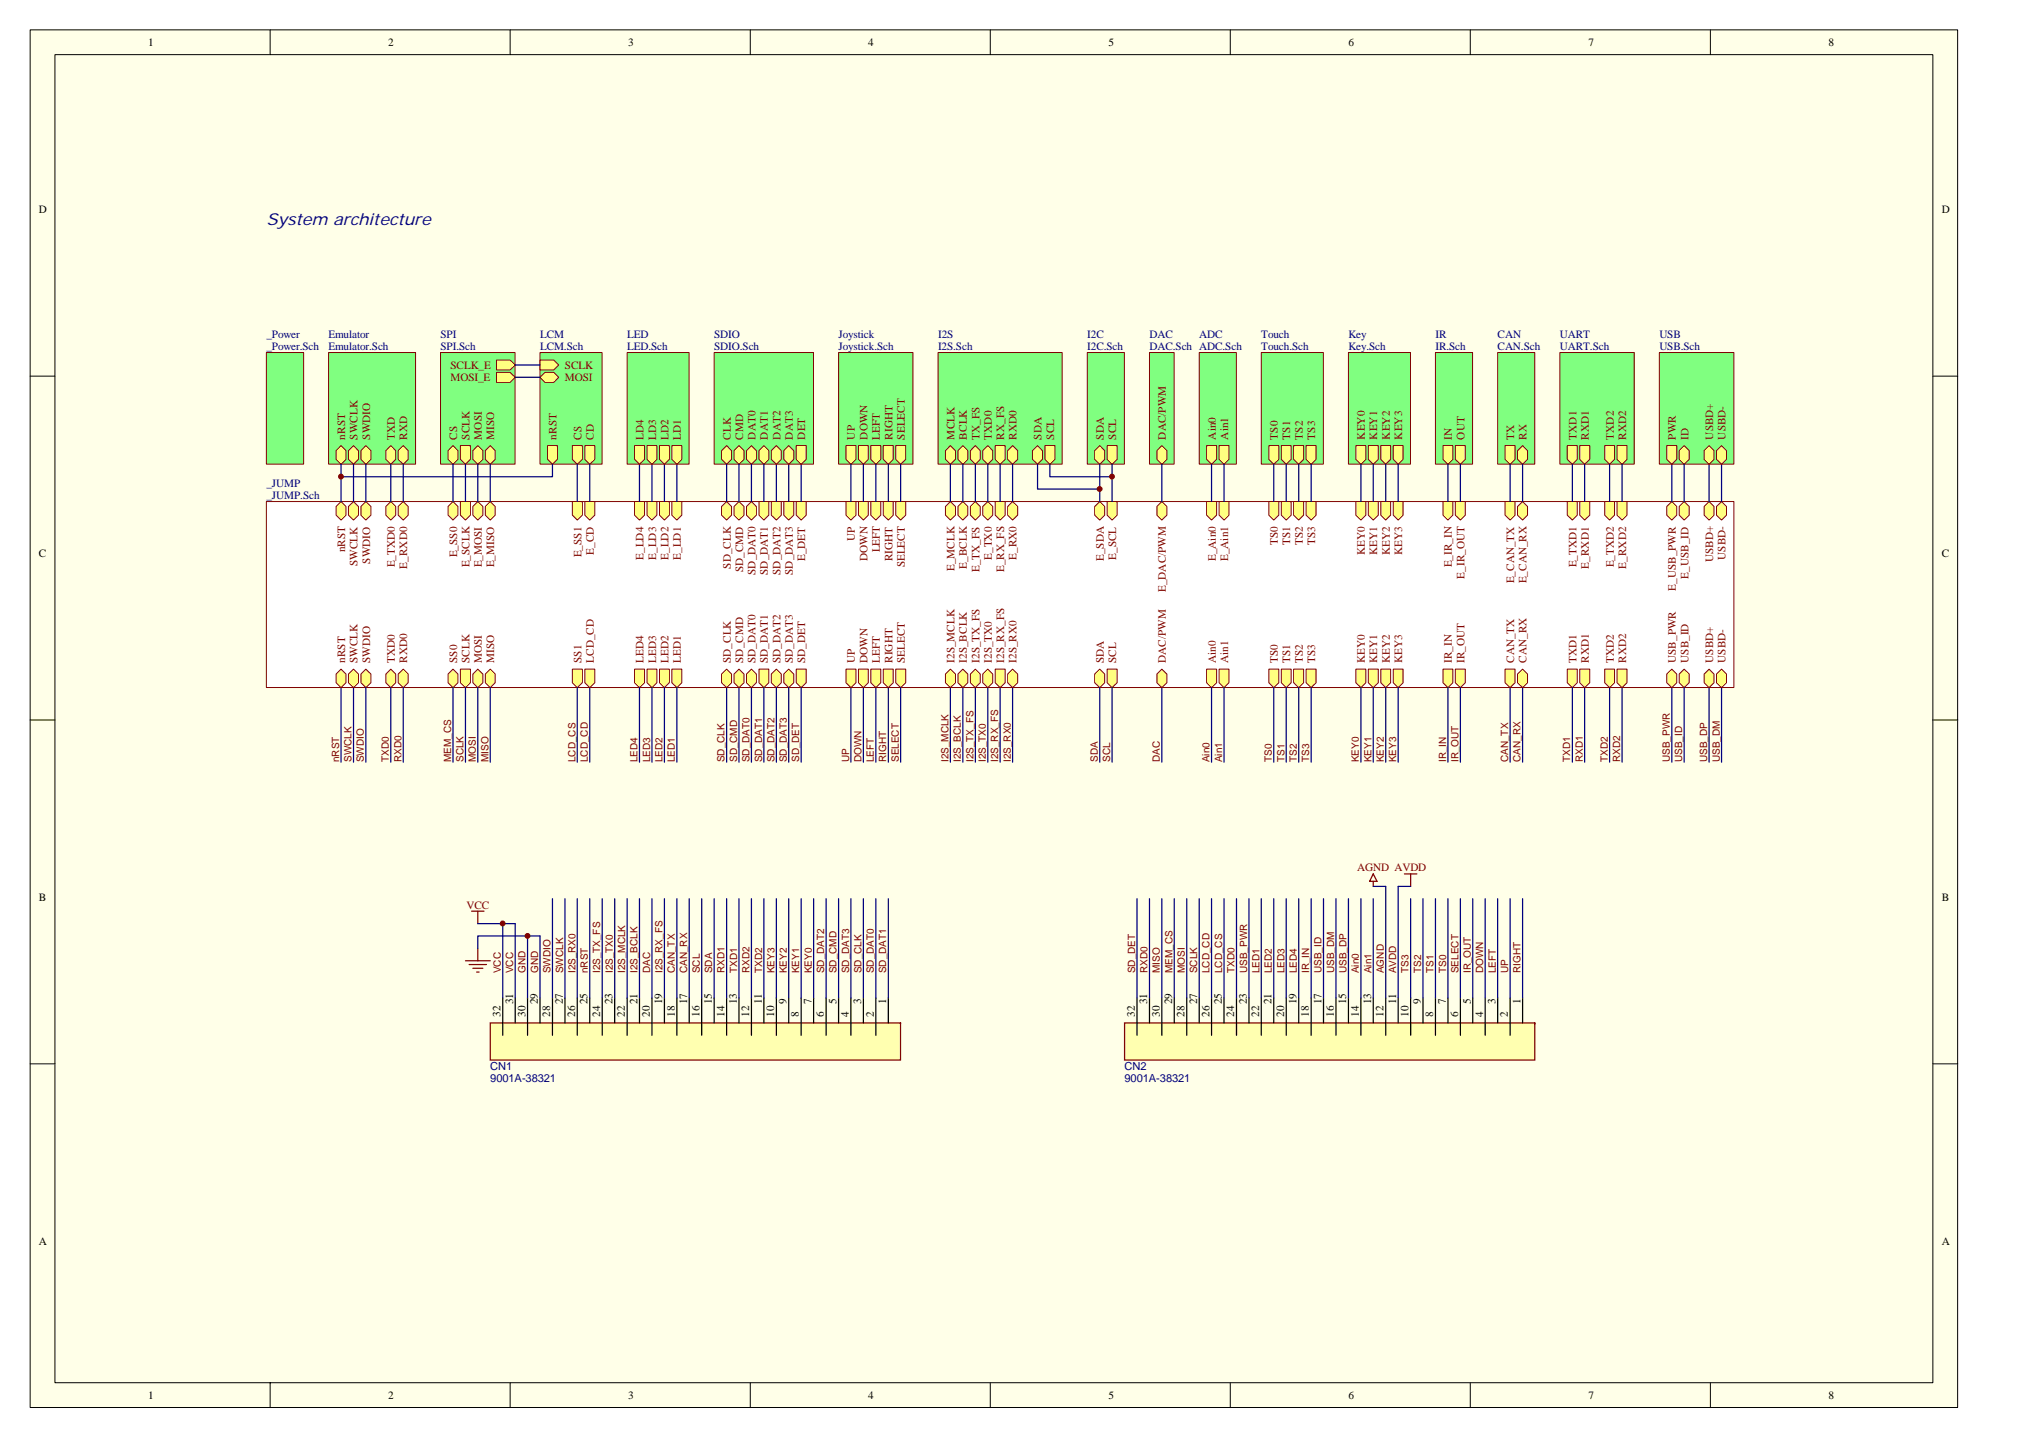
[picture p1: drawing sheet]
<svg xmlns="http://www.w3.org/2000/svg" width="297mm" height="210mm" viewBox="0 0 297 210" stroke-linecap="round" stroke-linejoin="round" font-family="sans-serif">
<defs><g id="words">
<text font-size="2.4" fill="#000080" x="38.9" y="32.8">System architecture</text>
<g font-size="1.6">
<text x="21.7" y="6.7">1</text>
<text x="56.7" y="6.7">2</text>
<text x="91.7" y="6.7">3</text>
<text x="126.7" y="6.7">4</text>
<text x="161.8" y="6.7">5</text>
<text x="196.8" y="6.7">6</text>
<text x="231.9" y="6.7">7</text>
<text x="266.9" y="6.7">8</text>
<text x="5.7" y="31.2">D</text>
<text x="283.4" y="31.2">D</text>
<text x="5.7" y="81.4">C</text>
<text x="283.4" y="81.4">C</text>
<text x="5.7" y="131.6">B</text>
<text x="283.4" y="131.6">B</text>
<text x="73.1" y="148.5" transform="rotate(-90 73.1 148.5)">32</text>
<text x="74.9" y="146.6" transform="rotate(-90 74.9 146.6)">31</text>
<text x="76.7" y="148.5" transform="rotate(-90 76.7 148.5)">30</text>
<text x="78.5" y="146.6" transform="rotate(-90 78.5 146.6)">29</text>
<text x="80.3" y="148.5" transform="rotate(-90 80.3 148.5)">28</text>
<text x="82.1" y="146.6" transform="rotate(-90 82.1 146.6)">27</text>
<text x="84" y="148.5" transform="rotate(-90 84 148.5)">26</text>
<text x="85.8" y="146.6" transform="rotate(-90 85.8 146.6)">25</text>
<text x="87.6" y="148.5" transform="rotate(-90 87.6 148.5)">24</text>
<text x="89.4" y="146.6" transform="rotate(-90 89.4 146.6)">23</text>
<text x="91.2" y="148.5" transform="rotate(-90 91.2 148.5)">22</text>
<text x="93" y="146.6" transform="rotate(-90 93 146.6)">21</text>
<text x="94.8" y="148.5" transform="rotate(-90 94.8 148.5)">20</text>
<text x="96.7" y="146.6" transform="rotate(-90 96.7 146.6)">19</text>
<text x="98.5" y="148.5" transform="rotate(-90 98.5 148.5)">18</text>
<text x="100.3" y="146.6" transform="rotate(-90 100.3 146.6)">17</text>
<text x="102.1" y="148.5" transform="rotate(-90 102.1 148.5)">16</text>
<text x="103.9" y="146.6" transform="rotate(-90 103.9 146.6)">15</text>
<text x="105.7" y="148.5" transform="rotate(-90 105.7 148.5)">14</text>
<text x="107.6" y="146.6" transform="rotate(-90 107.6 146.6)">13</text>
<text x="109.4" y="148.5" transform="rotate(-90 109.4 148.5)">12</text>
<text x="111.2" y="146.6" transform="rotate(-90 111.2 146.6)">11</text>
<text x="113" y="148.5" transform="rotate(-90 113 148.5)">10</text>
<text x="114.8" y="146.6" transform="rotate(-90 114.8 146.6)">9</text>
<text x="116.6" y="148.5" transform="rotate(-90 116.6 148.5)">8</text>
<text x="118.4" y="146.6" transform="rotate(-90 118.4 146.6)">7</text>
<text x="120.3" y="148.5" transform="rotate(-90 120.3 148.5)">6</text>
<text x="122.1" y="146.6" transform="rotate(-90 122.1 146.6)">5</text>
<text x="123.9" y="148.5" transform="rotate(-90 123.9 148.5)">4</text>
<text x="125.7" y="146.6" transform="rotate(-90 125.7 146.6)">3</text>
<text x="127.5" y="148.5" transform="rotate(-90 127.5 148.5)">2</text>
<text x="129.3" y="146.6" transform="rotate(-90 129.3 146.6)">1</text>
<text x="165.6" y="148.5" transform="rotate(-90 165.6 148.5)">32</text>
<text x="167.5" y="146.6" transform="rotate(-90 167.5 146.6)">31</text>
<text x="169.3" y="148.5" transform="rotate(-90 169.3 148.5)">30</text>
<text x="171.1" y="146.6" transform="rotate(-90 171.1 146.6)">29</text>
<text x="172.9" y="148.5" transform="rotate(-90 172.9 148.5)">28</text>
<text x="174.7" y="146.6" transform="rotate(-90 174.7 146.6)">27</text>
<text x="176.5" y="148.5" transform="rotate(-90 176.5 148.5)">26</text>
<text x="178.3" y="146.6" transform="rotate(-90 178.3 146.6)">25</text>
<text x="180.2" y="148.5" transform="rotate(-90 180.2 148.5)">24</text>
<text x="182" y="146.6" transform="rotate(-90 182 146.6)">23</text>
<text x="183.8" y="148.5" transform="rotate(-90 183.8 148.5)">22</text>
<text x="185.6" y="146.6" transform="rotate(-90 185.6 146.6)">21</text>
<text x="187.4" y="148.5" transform="rotate(-90 187.4 148.5)">20</text>
<text x="189.2" y="146.6" transform="rotate(-90 189.2 146.6)">19</text>
<text x="191.1" y="148.5" transform="rotate(-90 191.1 148.5)">18</text>
<text x="192.9" y="146.6" transform="rotate(-90 192.9 146.6)">17</text>
<text x="194.7" y="148.5" transform="rotate(-90 194.7 148.5)">16</text>
<text x="196.5" y="146.6" transform="rotate(-90 196.5 146.6)">15</text>
<text x="198.3" y="148.5" transform="rotate(-90 198.3 148.5)">14</text>
<text x="200.1" y="146.6" transform="rotate(-90 200.1 146.6)">13</text>
<text x="201.9" y="148.5" transform="rotate(-90 201.9 148.5)">12</text>
<text x="203.8" y="146.6" transform="rotate(-90 203.8 146.6)">11</text>
<text x="205.6" y="148.5" transform="rotate(-90 205.6 148.5)">10</text>
<text x="207.4" y="146.6" transform="rotate(-90 207.4 146.6)">9</text>
<text x="209.2" y="148.5" transform="rotate(-90 209.2 148.5)">8</text>
<text x="211" y="146.6" transform="rotate(-90 211 146.6)">7</text>
<text x="212.8" y="148.5" transform="rotate(-90 212.8 148.5)">6</text>
<text x="214.7" y="146.6" transform="rotate(-90 214.7 146.6)">5</text>
<text x="216.5" y="148.5" transform="rotate(-90 216.5 148.5)">4</text>
<text x="218.3" y="146.6" transform="rotate(-90 218.3 146.6)">3</text>
<text x="220.1" y="148.5" transform="rotate(-90 220.1 148.5)">2</text>
<text x="221.9" y="146.6" transform="rotate(-90 221.9 146.6)">1</text>
<text x="5.7" y="181.8">A</text>
<text x="283.4" y="181.8">A</text>
<text x="21.7" y="204.3">1</text>
<text x="56.7" y="204.3">2</text>
<text x="91.7" y="204.3">3</text>
<text x="126.7" y="204.3">4</text>
<text x="161.8" y="204.3">5</text>
<text x="196.8" y="204.3">6</text>
<text x="231.9" y="204.3">7</text>
<text x="266.9" y="204.3">8</text>
</g>
<g font-size="1.6" fill="#000080">
<text x="38.9" y="49.3">_Power</text>
<text x="38.9" y="51.1">_Power.Sch</text>
<text x="48" y="49.3">Emulator</text>
<text x="48" y="51.1">Emulator.Sch</text>
<text x="64.3" y="49.3">SPI</text>
<text x="64.3" y="51.1">SPI.Sch</text>
<text x="78.8" y="49.3">LCM</text>
<text x="78.8" y="51.1">LCM.Sch</text>
<text x="91.5" y="49.3">LED</text>
<text x="91.5" y="51.1">LED.Sch</text>
<text x="104.2" y="49.3">SDIO</text>
<text x="104.2" y="51.1">SDIO.Sch</text>
<text x="122.4" y="49.3">Joystick</text>
<text x="122.4" y="51.1">Joystick.Sch</text>
<text x="136.9" y="49.3">I2S</text>
<text x="136.9" y="51.1">I2S.Sch</text>
<text x="158.7" y="49.3">I2C</text>
<text x="158.7" y="51.1">I2C.Sch</text>
<text x="167.8" y="49.3">DAC</text>
<text x="167.8" y="51.1">DAC.Sch ADC.Sch</text>
<text x="175" y="49.3">ADC</text>
<text x="184.1" y="49.3">Touch</text>
<text x="184.1" y="51.1">Touch.Sch</text>
<text x="196.8" y="49.3">Key</text>
<text x="196.8" y="51.1">Key.Sch</text>
<text x="209.5" y="49.3">IR</text>
<text x="209.5" y="51.1">IR.Sch</text>
<text x="218.6" y="49.3">CAN</text>
<text x="218.6" y="51.1">CAN.Sch</text>
<text x="227.7" y="49.3">UART</text>
<text x="227.7" y="51.1">UART.Sch</text>
<text x="242.2" y="49.3">USB</text>
<text x="242.2" y="51.1">USB.Sch</text>
<text x="38.9" y="71.1">_JUMP</text>
<text x="38.9" y="72.9">_JUMP.Sch</text>
<text x="71.6" y="156.3">CN1</text>
<text x="71.6" y="158.1">9001A-38321</text>
<text x="164.1" y="156.3">CN2</text>
<text x="164.1" y="158.1">9001A-38321</text>
</g>
<g font-size="1.6" fill="#800000">
<text x="65.8" y="53.8">SCLK_E</text>
<text x="82.5" y="53.8">SCLK</text>
<text x="65.8" y="55.6">MOSI_E</text>
<text x="82.5" y="55.6">MOSI</text>
<text x="50.4" y="64.2" transform="rotate(-90 50.4 64.2)">nRST</text>
<text x="52.2" y="64.2" transform="rotate(-90 52.2 64.2)">SWCLK</text>
<text x="54" y="64.2" transform="rotate(-90 54 64.2)">SWDIO</text>
<text x="57.6" y="64.2" transform="rotate(-90 57.6 64.2)">TXD</text>
<text x="59.5" y="64.2" transform="rotate(-90 59.5 64.2)">RXD</text>
<text x="66.7" y="64.2" transform="rotate(-90 66.7 64.2)">CS</text>
<text x="68.5" y="64.2" transform="rotate(-90 68.5 64.2)">SCLK</text>
<text x="70.3" y="64.2" transform="rotate(-90 70.3 64.2)">MOSI</text>
<text x="72.2" y="64.2" transform="rotate(-90 72.2 64.2)">MISO</text>
<text x="81.2" y="64.2" transform="rotate(-90 81.2 64.2)">nRST</text>
<text x="84.9" y="64.2" transform="rotate(-90 84.9 64.2)">CS</text>
<text x="86.7" y="64.2" transform="rotate(-90 86.7 64.2)">CD</text>
<text x="93.9" y="64.2" transform="rotate(-90 93.9 64.2)">LD4</text>
<text x="95.8" y="64.2" transform="rotate(-90 95.8 64.2)">LD3</text>
<text x="97.6" y="64.2" transform="rotate(-90 97.6 64.2)">LD2</text>
<text x="99.4" y="64.2" transform="rotate(-90 99.4 64.2)">LD1</text>
<text x="106.7" y="64.2" transform="rotate(-90 106.7 64.2)">CLK</text>
<text x="108.5" y="64.2" transform="rotate(-90 108.5 64.2)">CMD</text>
<text x="110.3" y="64.2" transform="rotate(-90 110.3 64.2)">DAT0</text>
<text x="112.1" y="64.2" transform="rotate(-90 112.1 64.2)">DAT1</text>
<text x="113.9" y="64.2" transform="rotate(-90 113.9 64.2)">DAT2</text>
<text x="115.7" y="64.2" transform="rotate(-90 115.7 64.2)">DAT3</text>
<text x="117.5" y="64.2" transform="rotate(-90 117.5 64.2)">DET</text>
<text x="124.8" y="64.2" transform="rotate(-90 124.8 64.2)">UP</text>
<text x="126.6" y="64.2" transform="rotate(-90 126.6 64.2)">DOWN</text>
<text x="128.4" y="64.2" transform="rotate(-90 128.4 64.2)">LEFT</text>
<text x="130.3" y="64.2" transform="rotate(-90 130.3 64.2)">RIGHT</text>
<text x="132.1" y="64.2" transform="rotate(-90 132.1 64.2)">SELECT</text>
<text x="139.3" y="64.2" transform="rotate(-90 139.3 64.2)">MCLK</text>
<text x="141.1" y="64.2" transform="rotate(-90 141.1 64.2)">BCLK</text>
<text x="143" y="64.2" transform="rotate(-90 143 64.2)">TX_FS</text>
<text x="144.8" y="64.2" transform="rotate(-90 144.8 64.2)">TXD0</text>
<text x="146.6" y="64.2" transform="rotate(-90 146.6 64.2)">RX_FS</text>
<text x="148.4" y="64.2" transform="rotate(-90 148.4 64.2)">RXD0</text>
<text x="152" y="64.2" transform="rotate(-90 152 64.2)">SDA</text>
<text x="153.9" y="64.2" transform="rotate(-90 153.9 64.2)">SCL</text>
<text x="161.1" y="64.2" transform="rotate(-90 161.1 64.2)">SDA</text>
<text x="162.9" y="64.2" transform="rotate(-90 162.9 64.2)">SCL</text>
<text x="170.2" y="64.2" transform="rotate(-90 170.2 64.2)">DAC/PWM</text>
<text x="177.5" y="64.2" transform="rotate(-90 177.5 64.2)">Ain0</text>
<text x="179.3" y="64.2" transform="rotate(-90 179.3 64.2)">Ain1</text>
<text x="186.5" y="64.2" transform="rotate(-90 186.5 64.2)">TS0</text>
<text x="188.3" y="64.2" transform="rotate(-90 188.3 64.2)">TS1</text>
<text x="190.2" y="64.2" transform="rotate(-90 190.2 64.2)">TS2</text>
<text x="192" y="64.2" transform="rotate(-90 192 64.2)">TS3</text>
<text x="199.2" y="64.2" transform="rotate(-90 199.2 64.2)">KEY0</text>
<text x="201" y="64.2" transform="rotate(-90 201 64.2)">KEY1</text>
<text x="202.9" y="64.2" transform="rotate(-90 202.9 64.2)">KEY2</text>
<text x="204.7" y="64.2" transform="rotate(-90 204.7 64.2)">KEY3</text>
<text x="211.9" y="64.2" transform="rotate(-90 211.9 64.2)">IN</text>
<text x="213.8" y="64.2" transform="rotate(-90 213.8 64.2)">OUT</text>
<text x="221" y="64.2" transform="rotate(-90 221 64.2)">TX</text>
<text x="222.8" y="64.2" transform="rotate(-90 222.8 64.2)">RX</text>
<text x="230.1" y="64.2" transform="rotate(-90 230.1 64.2)">TXD1</text>
<text x="231.9" y="64.2" transform="rotate(-90 231.9 64.2)">RXD1</text>
<text x="235.5" y="64.2" transform="rotate(-90 235.5 64.2)">TXD2</text>
<text x="237.4" y="64.2" transform="rotate(-90 237.4 64.2)">RXD2</text>
<text x="244.6" y="64.2" transform="rotate(-90 244.6 64.2)">PWR</text>
<text x="246.4" y="64.2" transform="rotate(-90 246.4 64.2)">ID</text>
<text x="250.1" y="64.2" transform="rotate(-90 250.1 64.2)">USBD+</text>
<text x="251.9" y="64.2" transform="rotate(-90 251.9 64.2)">USBD-</text>
<text x="50.4" y="80.7" transform="rotate(-90 50.4 80.7)">nRST</text>
<text x="52.2" y="82.7" transform="rotate(-90 52.2 82.7)">SWCLK</text>
<text x="54" y="82.3" transform="rotate(-90 54 82.3)">SWDIO</text>
<text x="57.6" y="82.8" transform="rotate(-90 57.6 82.8)">E_TXD0</text>
<text x="59.5" y="83" transform="rotate(-90 59.5 83)">E_RXD0</text>
<text x="66.7" y="81.4" transform="rotate(-90 66.7 81.4)">E_SS0</text>
<text x="68.5" y="82.8" transform="rotate(-90 68.5 82.8)">E_SCLK</text>
<text x="70.3" y="82.8" transform="rotate(-90 70.3 82.8)">E_MOSI</text>
<text x="72.2" y="82.8" transform="rotate(-90 72.2 82.8)">E_MISO</text>
<text x="84.9" y="81.4" transform="rotate(-90 84.9 81.4)">E_SS1</text>
<text x="86.7" y="81" transform="rotate(-90 86.7 81)">E_CD</text>
<text x="93.9" y="81.7" transform="rotate(-90 93.9 81.7)">E_LD4</text>
<text x="95.8" y="81.7" transform="rotate(-90 95.8 81.7)">E_LD3</text>
<text x="97.6" y="81.7" transform="rotate(-90 97.6 81.7)">E_LD2</text>
<text x="99.4" y="81.7" transform="rotate(-90 99.4 81.7)">E_LD1</text>
<text x="106.7" y="83" transform="rotate(-90 106.7 83)">SD_CLK</text>
<text x="108.5" y="83.6" transform="rotate(-90 108.5 83.6)">SD_CMD</text>
<text x="110.3" y="83.9" transform="rotate(-90 110.3 83.9)">SD_DAT0</text>
<text x="112.1" y="83.9" transform="rotate(-90 112.1 83.9)">SD_DAT1</text>
<text x="113.9" y="83.9" transform="rotate(-90 113.9 83.9)">SD_DAT2</text>
<text x="115.7" y="83.9" transform="rotate(-90 115.7 83.9)">SD_DAT3</text>
<text x="117.5" y="81.9" transform="rotate(-90 117.5 81.9)">E_DET</text>
<text x="124.8" y="79" transform="rotate(-90 124.8 79)">UP</text>
<text x="126.6" y="81.9" transform="rotate(-90 126.6 81.9)">DOWN</text>
<text x="128.4" y="80.7" transform="rotate(-90 128.4 80.7)">LEFT</text>
<text x="130.3" y="81.9" transform="rotate(-90 130.3 81.9)">RIGHT</text>
<text x="132.1" y="82.8" transform="rotate(-90 132.1 82.8)">SELECT</text>
<text x="139.3" y="83.4" transform="rotate(-90 139.3 83.4)">E_MCLK</text>
<text x="141.1" y="83" transform="rotate(-90 141.1 83)">E_BCLK</text>
<text x="143" y="83.6" transform="rotate(-90 143 83.6)">E_TX_FS</text>
<text x="144.8" y="81.7" transform="rotate(-90 144.8 81.7)">E_TX0</text>
<text x="146.6" y="83.6" transform="rotate(-90 146.6 83.6)">E_RX_FS</text>
<text x="148.4" y="81.7" transform="rotate(-90 148.4 81.7)">E_RX0</text>
<text x="161.1" y="81.9" transform="rotate(-90 161.1 81.9)">E_SDA</text>
<text x="162.9" y="81.7" transform="rotate(-90 162.9 81.7)">E_SCL</text>
<text x="177.5" y="81.9" transform="rotate(-90 177.5 81.9)">E_Ain0</text>
<text x="179.3" y="81.9" transform="rotate(-90 179.3 81.9)">E_Ain1</text>
<text x="186.5" y="79.6" transform="rotate(-90 186.5 79.6)">TS0</text>
<text x="188.3" y="79.6" transform="rotate(-90 188.3 79.6)">TS1</text>
<text x="190.2" y="79.6" transform="rotate(-90 190.2 79.6)">TS2</text>
<text x="192" y="79.6" transform="rotate(-90 192 79.6)">TS3</text>
<text x="199.2" y="81" transform="rotate(-90 199.2 81)">KEY0</text>
<text x="201" y="81" transform="rotate(-90 201 81)">KEY1</text>
<text x="202.9" y="81" transform="rotate(-90 202.9 81)">KEY2</text>
<text x="204.7" y="81" transform="rotate(-90 204.7 81)">KEY3</text>
<text x="211.9" y="82.8" transform="rotate(-90 211.9 82.8)">E_IR_IN</text>
<text x="230.1" y="82.8" transform="rotate(-90 230.1 82.8)">E_TXD1</text>
<text x="231.9" y="83" transform="rotate(-90 231.9 83)">E_RXD1</text>
<text x="235.5" y="82.8" transform="rotate(-90 235.5 82.8)">E_TXD2</text>
<text x="237.4" y="83" transform="rotate(-90 237.4 83)">E_RXD2</text>
<text x="250.1" y="82.1" transform="rotate(-90 250.1 82.1)">USBD+</text>
<text x="251.9" y="81.7" transform="rotate(-90 251.9 81.7)">USBD-</text>
<text x="170.2" y="86.5" transform="rotate(-90 170.2 86.5)">E_DAC/PWM</text>
<text x="213.8" y="84.5" transform="rotate(-90 213.8 84.5)">E_IR_OUT</text>
<text x="221" y="85.2" transform="rotate(-90 221 85.2)">E_CAN_TX</text>
<text x="222.8" y="85.2" transform="rotate(-90 222.8 85.2)">E_CAN_RX</text>
<text x="244.6" y="86.3" transform="rotate(-90 244.6 86.3)">E_USB_PWR</text>
<text x="246.4" y="84.5" transform="rotate(-90 246.4 84.5)">E_USB_ID</text>
<text x="50.4" y="96.8" transform="rotate(-90 50.4 96.8)">nRST</text>
<text x="52.2" y="96.8" transform="rotate(-90 52.2 96.8)">SWCLK</text>
<text x="54" y="96.8" transform="rotate(-90 54 96.8)">SWDIO</text>
<text x="57.6" y="96.8" transform="rotate(-90 57.6 96.8)">TXD0</text>
<text x="59.5" y="96.8" transform="rotate(-90 59.5 96.8)">RXD0</text>
<text x="66.7" y="96.8" transform="rotate(-90 66.7 96.8)">SS0</text>
<text x="68.5" y="96.8" transform="rotate(-90 68.5 96.8)">SCLK</text>
<text x="70.3" y="96.8" transform="rotate(-90 70.3 96.8)">MOSI</text>
<text x="72.2" y="96.8" transform="rotate(-90 72.2 96.8)">MISO</text>
<text x="84.9" y="96.8" transform="rotate(-90 84.9 96.8)">SS1</text>
<text x="86.7" y="96.8" transform="rotate(-90 86.7 96.8)">LCD_CD</text>
<text x="93.9" y="96.8" transform="rotate(-90 93.9 96.8)">LED4</text>
<text x="95.8" y="96.8" transform="rotate(-90 95.8 96.8)">LED3</text>
<text x="97.6" y="96.8" transform="rotate(-90 97.6 96.8)">LED2</text>
<text x="99.4" y="96.8" transform="rotate(-90 99.4 96.8)">LED1</text>
<text x="106.7" y="96.8" transform="rotate(-90 106.7 96.8)">SD_CLK</text>
<text x="108.5" y="96.8" transform="rotate(-90 108.5 96.8)">SD_CMD</text>
<text x="110.3" y="96.8" transform="rotate(-90 110.3 96.8)">SD_DAT0</text>
<text x="112.1" y="96.8" transform="rotate(-90 112.1 96.8)">SD_DAT1</text>
<text x="113.9" y="96.8" transform="rotate(-90 113.9 96.8)">SD_DAT2</text>
<text x="115.7" y="96.8" transform="rotate(-90 115.7 96.8)">SD_DAT3</text>
<text x="117.5" y="96.8" transform="rotate(-90 117.5 96.8)">SD_DET</text>
<text x="124.8" y="96.8" transform="rotate(-90 124.8 96.8)">UP</text>
<text x="126.6" y="96.8" transform="rotate(-90 126.6 96.8)">DOWN</text>
<text x="128.4" y="96.8" transform="rotate(-90 128.4 96.8)">LEFT</text>
<text x="130.3" y="96.8" transform="rotate(-90 130.3 96.8)">RIGHT</text>
<text x="132.1" y="96.8" transform="rotate(-90 132.1 96.8)">SELECT</text>
<text x="139.3" y="96.8" transform="rotate(-90 139.3 96.8)">I2S_MCLK</text>
<text x="141.1" y="96.8" transform="rotate(-90 141.1 96.8)">I2S_BCLK</text>
<text x="143" y="96.8" transform="rotate(-90 143 96.8)">I2S_TX_FS</text>
<text x="144.8" y="96.8" transform="rotate(-90 144.8 96.8)">I2S_TX0</text>
<text x="146.6" y="96.8" transform="rotate(-90 146.6 96.8)">I2S_RX_FS</text>
<text x="148.4" y="96.8" transform="rotate(-90 148.4 96.8)">I2S_RX0</text>
<text x="161.1" y="96.8" transform="rotate(-90 161.1 96.8)">SDA</text>
<text x="162.9" y="96.8" transform="rotate(-90 162.9 96.8)">SCL</text>
<text x="170.2" y="96.8" transform="rotate(-90 170.2 96.8)">DAC/PWM</text>
<text x="177.5" y="96.8" transform="rotate(-90 177.5 96.8)">Ain0</text>
<text x="179.3" y="96.8" transform="rotate(-90 179.3 96.8)">Ain1</text>
<text x="186.5" y="96.8" transform="rotate(-90 186.5 96.8)">TS0</text>
<text x="188.3" y="96.8" transform="rotate(-90 188.3 96.8)">TS1</text>
<text x="190.2" y="96.8" transform="rotate(-90 190.2 96.8)">TS2</text>
<text x="192" y="96.8" transform="rotate(-90 192 96.8)">TS3</text>
<text x="199.2" y="96.8" transform="rotate(-90 199.2 96.8)">KEY0</text>
<text x="201" y="96.8" transform="rotate(-90 201 96.8)">KEY1</text>
<text x="202.9" y="96.8" transform="rotate(-90 202.9 96.8)">KEY2</text>
<text x="204.7" y="96.8" transform="rotate(-90 204.7 96.8)">KEY3</text>
<text x="211.9" y="96.8" transform="rotate(-90 211.9 96.8)">IR_IN</text>
<text x="213.8" y="96.8" transform="rotate(-90 213.8 96.8)">IR_OUT</text>
<text x="221" y="96.8" transform="rotate(-90 221 96.8)">CAN_TX</text>
<text x="222.8" y="96.8" transform="rotate(-90 222.8 96.8)">CAN_RX</text>
<text x="230.1" y="96.8" transform="rotate(-90 230.1 96.8)">TXD1</text>
<text x="231.9" y="96.8" transform="rotate(-90 231.9 96.8)">RXD1</text>
<text x="235.5" y="96.8" transform="rotate(-90 235.5 96.8)">TXD2</text>
<text x="237.4" y="96.8" transform="rotate(-90 237.4 96.8)">RXD2</text>
<text x="244.6" y="96.8" transform="rotate(-90 244.6 96.8)">USB_PWR</text>
<text x="246.4" y="96.8" transform="rotate(-90 246.4 96.8)">USB_ID</text>
<text x="250.1" y="96.8" transform="rotate(-90 250.1 96.8)">USBD+</text>
<text x="251.9" y="96.8" transform="rotate(-90 251.9 96.8)">USBD-</text>
<text x="198.1" y="127.2">AGND AVDD</text>
<text x="68.1" y="132.7">VCC</text>
</g>
<g font-size="1.5" fill="#800000">
<text x="49.5" y="111.3" transform="rotate(-90 49.5 111.3)">nRST</text>
<text x="51.3" y="111.3" transform="rotate(-90 51.3 111.3)">SWCLK</text>
<text x="53.1" y="111.3" transform="rotate(-90 53.1 111.3)">SWDIO</text>
<text x="56.8" y="111.3" transform="rotate(-90 56.8 111.3)">TXD0</text>
<text x="58.6" y="111.3" transform="rotate(-90 58.6 111.3)">RXD0</text>
<text x="65.8" y="111.3" transform="rotate(-90 65.8 111.3)">MEM_CS</text>
<text x="67.6" y="111.3" transform="rotate(-90 67.6 111.3)">SCLK</text>
<text x="69.5" y="111.3" transform="rotate(-90 69.5 111.3)">MOSI</text>
<text x="71.3" y="111.3" transform="rotate(-90 71.3 111.3)">MISO</text>
<text x="84" y="111.3" transform="rotate(-90 84 111.3)">LCD_CS</text>
<text x="85.8" y="111.3" transform="rotate(-90 85.8 111.3)">LCD_CD</text>
<text x="93.1" y="111.3" transform="rotate(-90 93.1 111.3)">LED4</text>
<text x="94.9" y="111.3" transform="rotate(-90 94.9 111.3)">LED3</text>
<text x="96.7" y="111.3" transform="rotate(-90 96.7 111.3)">LED2</text>
<text x="98.5" y="111.3" transform="rotate(-90 98.5 111.3)">LED1</text>
<text x="105.8" y="111.3" transform="rotate(-90 105.8 111.3)">SD_CLK</text>
<text x="107.6" y="111.3" transform="rotate(-90 107.6 111.3)">SD_CMD</text>
<text x="109.4" y="111.3" transform="rotate(-90 109.4 111.3)">SD_DAT0</text>
<text x="111.2" y="111.3" transform="rotate(-90 111.2 111.3)">SD_DAT1</text>
<text x="113" y="111.3" transform="rotate(-90 113 111.3)">SD_DAT2</text>
<text x="114.8" y="111.3" transform="rotate(-90 114.8 111.3)">SD_DAT3</text>
<text x="116.7" y="111.3" transform="rotate(-90 116.7 111.3)">SD_DET</text>
<text x="123.9" y="111.3" transform="rotate(-90 123.9 111.3)">UP</text>
<text x="125.7" y="111.3" transform="rotate(-90 125.7 111.3)">DOWN</text>
<text x="127.6" y="111.3" transform="rotate(-90 127.6 111.3)">LEFT</text>
<text x="129.4" y="111.3" transform="rotate(-90 129.4 111.3)">RIGHT</text>
<text x="131.2" y="111.3" transform="rotate(-90 131.2 111.3)">SELECT</text>
<text x="138.4" y="111.3" transform="rotate(-90 138.4 111.3)">I2S_MCLK</text>
<text x="140.3" y="111.3" transform="rotate(-90 140.3 111.3)">I2S_BCLK</text>
<text x="142.1" y="111.3" transform="rotate(-90 142.1 111.3)">I2S_TX_FS</text>
<text x="143.9" y="111.3" transform="rotate(-90 143.9 111.3)">I2S_TX0</text>
<text x="145.7" y="111.3" transform="rotate(-90 145.7 111.3)">I2S_RX_FS</text>
<text x="147.5" y="111.3" transform="rotate(-90 147.5 111.3)">I2S_RX0</text>
<text x="160.2" y="111.3" transform="rotate(-90 160.2 111.3)">SDA</text>
<text x="162" y="111.3" transform="rotate(-90 162 111.3)">SCL</text>
<text x="169.3" y="111.3" transform="rotate(-90 169.3 111.3)">DAC</text>
<text x="176.6" y="111.3" transform="rotate(-90 176.6 111.3)">Ain0</text>
<text x="178.4" y="111.3" transform="rotate(-90 178.4 111.3)">Ain1</text>
<text x="185.6" y="111.3" transform="rotate(-90 185.6 111.3)">TS0</text>
<text x="187.5" y="111.3" transform="rotate(-90 187.5 111.3)">TS1</text>
<text x="189.3" y="111.3" transform="rotate(-90 189.3 111.3)">TS2</text>
<text x="191.1" y="111.3" transform="rotate(-90 191.1 111.3)">TS3</text>
<text x="198.3" y="111.3" transform="rotate(-90 198.3 111.3)">KEY0</text>
<text x="200.2" y="111.3" transform="rotate(-90 200.2 111.3)">KEY1</text>
<text x="202" y="111.3" transform="rotate(-90 202 111.3)">KEY2</text>
<text x="203.8" y="111.3" transform="rotate(-90 203.8 111.3)">KEY3</text>
<text x="211.1" y="111.3" transform="rotate(-90 211.1 111.3)">IR_IN</text>
<text x="212.9" y="111.3" transform="rotate(-90 212.9 111.3)">IR_OUT</text>
<text x="220.2" y="111.3" transform="rotate(-90 220.2 111.3)">CAN_TX</text>
<text x="222" y="111.3" transform="rotate(-90 222 111.3)">CAN_RX</text>
<text x="229.2" y="111.3" transform="rotate(-90 229.2 111.3)">TXD1</text>
<text x="231" y="111.3" transform="rotate(-90 231 111.3)">RXD1</text>
<text x="234.7" y="111.3" transform="rotate(-90 234.7 111.3)">TXD2</text>
<text x="236.5" y="111.3" transform="rotate(-90 236.5 111.3)">RXD2</text>
<text x="243.8" y="111.3" transform="rotate(-90 243.8 111.3)">USB_PWR</text>
<text x="245.6" y="111.3" transform="rotate(-90 245.6 111.3)">USB_ID</text>
<text x="249.2" y="111.3" transform="rotate(-90 249.2 111.3)">USB_DP</text>
<text x="251" y="111.3" transform="rotate(-90 251 111.3)">USB_DM</text>
<text x="73.1" y="142.1" transform="rotate(-90 73.1 142.1)">VCC</text>
<text x="74.9" y="142.1" transform="rotate(-90 74.9 142.1)">VCC</text>
<text x="76.7" y="142.1" transform="rotate(-90 76.7 142.1)">GND</text>
<text x="78.5" y="142.1" transform="rotate(-90 78.5 142.1)">GND</text>
<text x="80.4" y="142.1" transform="rotate(-90 80.4 142.1)">SWDIO</text>
<text x="82.2" y="142.1" transform="rotate(-90 82.2 142.1)">SWCLK</text>
<text x="84" y="142.1" transform="rotate(-90 84 142.1)">I2S_RX0</text>
<text x="85.8" y="142.1" transform="rotate(-90 85.8 142.1)">nRST</text>
<text x="87.6" y="142.1" transform="rotate(-90 87.6 142.1)">I2S_TX_FS</text>
<text x="89.4" y="142.1" transform="rotate(-90 89.4 142.1)">I2S_TX0</text>
<text x="91.2" y="142.1" transform="rotate(-90 91.2 142.1)">I2S_MCLK</text>
<text x="93.1" y="142.1" transform="rotate(-90 93.1 142.1)">I2S_BCLK</text>
<text x="94.9" y="142.1" transform="rotate(-90 94.9 142.1)">DAC</text>
<text x="96.7" y="142.1" transform="rotate(-90 96.7 142.1)">I2S_RX_FS</text>
<text x="98.5" y="142.1" transform="rotate(-90 98.5 142.1)">CAN_TX</text>
<text x="100.3" y="142.1" transform="rotate(-90 100.3 142.1)">CAN_RX</text>
<text x="102.1" y="142.1" transform="rotate(-90 102.1 142.1)">SCL</text>
<text x="104" y="142.1" transform="rotate(-90 104 142.1)">SDA</text>
<text x="105.8" y="142.1" transform="rotate(-90 105.8 142.1)">RXD1</text>
<text x="107.6" y="142.1" transform="rotate(-90 107.6 142.1)">TXD1</text>
<text x="109.4" y="142.1" transform="rotate(-90 109.4 142.1)">RXD2</text>
<text x="111.2" y="142.1" transform="rotate(-90 111.2 142.1)">TXD2</text>
<text x="113" y="142.1" transform="rotate(-90 113 142.1)">KEY3</text>
<text x="114.8" y="142.1" transform="rotate(-90 114.8 142.1)">KEY2</text>
<text x="116.7" y="142.1" transform="rotate(-90 116.7 142.1)">KEY1</text>
<text x="118.5" y="142.1" transform="rotate(-90 118.5 142.1)">KEY0</text>
<text x="120.3" y="142.1" transform="rotate(-90 120.3 142.1)">SD_DAT2</text>
<text x="122.1" y="142.1" transform="rotate(-90 122.1 142.1)">SD_CMD</text>
<text x="123.9" y="142.1" transform="rotate(-90 123.9 142.1)">SD_DAT3</text>
<text x="125.7" y="142.1" transform="rotate(-90 125.7 142.1)">SD_CLK</text>
<text x="127.6" y="142.1" transform="rotate(-90 127.6 142.1)">SD_DAT0</text>
<text x="129.4" y="142.1" transform="rotate(-90 129.4 142.1)">SD_DAT1</text>
<text x="165.7" y="142.1" transform="rotate(-90 165.7 142.1)">SD_DET</text>
<text x="167.5" y="142.1" transform="rotate(-90 167.5 142.1)">RXD0</text>
<text x="169.3" y="142.1" transform="rotate(-90 169.3 142.1)">MISO</text>
<text x="171.1" y="142.1" transform="rotate(-90 171.1 142.1)">MEM_CS</text>
<text x="172.9" y="142.1" transform="rotate(-90 172.9 142.1)">MOSI</text>
<text x="174.7" y="142.1" transform="rotate(-90 174.7 142.1)">SCLK</text>
<text x="176.6" y="142.1" transform="rotate(-90 176.6 142.1)">LCD_CD</text>
<text x="178.4" y="142.1" transform="rotate(-90 178.4 142.1)">LCD_CS</text>
<text x="180.2" y="142.1" transform="rotate(-90 180.2 142.1)">TXD0</text>
<text x="182" y="142.1" transform="rotate(-90 182 142.1)">USB_PWR</text>
<text x="183.8" y="142.1" transform="rotate(-90 183.8 142.1)">LED1</text>
<text x="185.6" y="142.1" transform="rotate(-90 185.6 142.1)">LED2</text>
<text x="187.5" y="142.1" transform="rotate(-90 187.5 142.1)">LED3</text>
<text x="189.3" y="142.1" transform="rotate(-90 189.3 142.1)">LED4</text>
<text x="191.1" y="142.1" transform="rotate(-90 191.1 142.1)">IR_IN</text>
<text x="192.9" y="142.1" transform="rotate(-90 192.9 142.1)">USB_ID</text>
<text x="194.7" y="142.1" transform="rotate(-90 194.7 142.1)">USB_DM</text>
<text x="196.6" y="142.1" transform="rotate(-90 196.6 142.1)">USB_DP</text>
<text x="198.3" y="142.1" transform="rotate(-90 198.3 142.1)">Ain0</text>
<text x="200.2" y="142.1" transform="rotate(-90 200.2 142.1)">Ain1</text>
<text x="202" y="142.1" transform="rotate(-90 202 142.1)">AGND</text>
<text x="203.8" y="142.1" transform="rotate(-90 203.8 142.1)">AVDD</text>
<text x="205.6" y="142.1" transform="rotate(-90 205.6 142.1)">TS3</text>
<text x="207.4" y="142.1" transform="rotate(-90 207.4 142.1)">TS2</text>
<text x="209.3" y="142.1" transform="rotate(-90 209.3 142.1)">TS1</text>
<text x="211.1" y="142.1" transform="rotate(-90 211.1 142.1)">TS0</text>
<text x="212.9" y="142.1" transform="rotate(-90 212.9 142.1)">SELECT</text>
<text x="214.7" y="142.1" transform="rotate(-90 214.7 142.1)">IR_OUT</text>
<text x="216.5" y="142.1" transform="rotate(-90 216.5 142.1)">DOWN</text>
<text x="218.3" y="142.1" transform="rotate(-90 218.3 142.1)">LEFT</text>
<text x="220.2" y="142.1" transform="rotate(-90 220.2 142.1)">UP</text>
<text x="222" y="142.1" transform="rotate(-90 222 142.1)">RIGHT</text>
</g>
</g></defs>
<path d="M4.4 4.4h281.3v201.1h-281.3z" fill="#ffffe8"/>
<g fill="none" stroke="#000" stroke-width=".15">
<path d="M4.4 4.4h281.3v201.1h-281.3zM8 8h274.1v193.9h-274.1zM39.4 4.4v3.6M74.5 4.4v3.6M109.5 4.4v3.6M144.5 4.4v3.6M179.6 4.4v3.6M214.6 4.4v3.6M249.7 4.4v3.6M4.4 54.9h3.6M282.1 54.9h3.7M4.4 105.1h3.6"/>
<path d="M282.1 105.1h3.7M4.4 155.3h3.6M282.1 155.3h3.7M39.4 201.9v3.6M74.5 201.9v3.6M109.5 201.9v3.6M144.5 201.9v3.6M179.6 201.9v3.6M214.6 201.9v3.6M249.7 201.9v3.6"/>
</g>
<path d="M71.6 149.4v5.4h59.8v-5.4z" fill-rule="evenodd" fill="#ffffb0" stroke="#800000" stroke-width=".18"/>
<g fill="none" stroke="#000" stroke-width=".18">
<path d="M73.4 145.7v5.5M75.2 145.7v3.7M77 145.7v5.5M78.8 145.7v3.7M80.6 145.7v5.5M82.5 145.7v3.7M84.3 145.7v5.5M86.1 145.7v3.7M87.9 145.7v5.5M89.7 145.7v3.7M91.5 145.7v5.5M93.3 145.7v3.7"/>
<path d="M95.2 145.7v5.5M97 145.7v3.7M98.8 145.7v5.5M100.6 145.7v3.7M102.4 145.7v5.5M104.2 145.7v3.7M106.1 145.7v5.5M107.9 145.7v3.7M109.7 145.7v5.5M111.5 145.7v3.7M113.3 145.7v5.5M115.1 145.7v3.7"/>
<path d="M116.9 145.7v5.5M118.8 145.7v3.7M120.6 145.7v5.5M122.4 145.7v3.7M124.2 145.7v5.5M126 145.7v3.7M127.8 145.7v5.5M129.7 145.7v3.7"/>
</g>
<g fill="none" stroke="#000080" stroke-width=".18">
<path d="M49.8 100.4v10.9M51.6 100.4v10.9M86.1 100.4v10.9M106.1 100.4v10.9M107.9 100.4v10.9M109.7 100.4v10.9M124.2 100.4v10.9M126 100.4v10.9M127.8 100.4v10.9M129.7 100.4v10.9M138.7 100.4v10.9M140.5 100.4v10.9"/>
<path d="M142.4 100.4v10.9M144.2 100.4v10.9M146 100.4v10.9M147.8 100.4v10.9M169.6 100.4v10.9M220.4 100.4v10.9M222.2 100.4v10.9M231.3 100.4v10.9M234.9 100.4v10.9M236.8 100.4v10.9M244 100.4v10.9M249.5 100.4v10.9"/>
<path d="M251.3 100.4v10.9"/>
</g>
<path d="M38.9 73.3h214.2v27.1h-214.2z" fill="#fff"/>
<path d="M38.9 73.2h214.2v27.2h-214.2z" fill="none" stroke="#800000" stroke-width=".15"/>
<g fill="#ffff80" stroke="#800000" stroke-width=".15">
<path d="M141.6 74l.8-.8 .7 .8v1.2l-.7 .7-.8-.7z" fill-rule="evenodd"/>
<path d="M143.4 74l.8-.8 .7 .8v1.2l-.7 .7-.8-.7z" fill-rule="evenodd"/>
<path d="M138.7 73.2l.8 .8v1.2l-.8 .7-.7-.7v-1.2z" fill-rule="evenodd"/>
<path d="M140.5 73.2l.8 .8v1.2l-.8 .7-.7-.7v-1.2z" fill-rule="evenodd"/>
<path d="M145.3 73.2h1.4v2l-.7 .7-.7-.7z" fill-rule="evenodd"/>
<path d="M147.1 74l.7-.8 .7 .8v1.2l-.7 .7-.7-.7z" fill-rule="evenodd"/>
<path d="M188.8 73.2h1.5v2l-.7 .7-.8-.7z" fill-rule="evenodd"/>
<path d="M230.6 73.2h1.4v2l-.7 .7-.7-.7z" fill-rule="evenodd"/>
<path d="M228.8 73.2h1.4v2l-.7 .7-.7-.7z" fill-rule="evenodd"/>
<path d="M234.2 73.2h1.5v2l-.8 .7-.7-.7z" fill-rule="evenodd"/>
<path d="M236 73.2h1.5v2l-.7 .7-.8-.7z" fill-rule="evenodd"/>
<path d="M94.4 73.2h1.5v2l-.7 .7-.8-.7z" fill-rule="evenodd"/>
<path d="M83.5 73.2h1.5v2l-.7 .7-.8-.7z" fill-rule="evenodd"/>
<path d="M85.4 73.2h1.4v2l-.7 .7-.7-.7z" fill-rule="evenodd"/>
<path d="M70.8 74l.8-.8 .7 .8v1.2l-.7 .7-.8-.7z" fill-rule="evenodd"/>
<path d="M65.4 74l.7-.8 .7 .8v1.2l-.7 .7-.7-.7z" fill-rule="evenodd"/>
<path d="M67.2 73.2h1.5v2l-.8 .7-.7-.7z" fill-rule="evenodd"/>
<path d="M69 74l.7-.8 .8 .8v1.2l-.8 .7-.7-.7z" fill-rule="evenodd"/>
<path d="M177.9 73.2h1.5v2l-.7 .7-.8-.7z" fill-rule="evenodd"/>
<path d="M221.5 74l.7-.8 .8 .8v1.2l-.8 .7-.7-.7z" fill-rule="evenodd"/>
<path d="M219.7 73.2h1.4v2l-.7 .7-.7-.7z" fill-rule="evenodd"/>
<path d="M123.5 73.2h1.4v2l-.7 .7-.7-.7z" fill-rule="evenodd"/>
<path d="M128.9 73.2h1.5v2l-.7 .7-.8-.7z" fill-rule="evenodd"/>
<path d="M127.1 73.2h1.5v2l-.8 .7-.7-.7z" fill-rule="evenodd"/>
<path d="M125.3 73.2h1.4v2l-.7 .7-.7-.7z" fill-rule="evenodd"/>
<path d="M130.7 73.2h1.5v2l-.7 .7-.8-.7z" fill-rule="evenodd"/>
<path d="M212.4 73.2h1.5v2l-.7 .7-.8-.7z" fill-rule="evenodd"/>
<path d="M210.6 73.2h1.5v2l-.8 .7-.7-.7z" fill-rule="evenodd"/>
<path d="M109 74l.7-.8 .7 .8v1.2l-.7 .7-.7-.7z" fill-rule="evenodd"/>
<path d="M107.1 74l.8-.8 .7 .8v1.2l-.7 .7-.8-.7z" fill-rule="evenodd"/>
<path d="M110.8 73.2h1.4v2l-.7 .7-.7-.7z" fill-rule="evenodd"/>
<path d="M105.3 74l.8-.8 .7 .8v1.2l-.7 .7-.8-.7z" fill-rule="evenodd"/>
<path d="M161.6 73.2h1.5v2l-.8 .7-.7-.7z" fill-rule="evenodd"/>
<path d="M159.8 74l.7-.8 .7 .8v1.2l-.7 .7-.7-.7z" fill-rule="evenodd"/>
<path d="M168.9 74l.7-.8 .7 .8v1.2l-.7 .7-.7-.7z" fill-rule="evenodd"/>
<path d="M58.1 74l.8-.8 .7 .8v1.2l-.7 .7-.8-.7z" fill-rule="evenodd"/>
<path d="M56.3 74l.7-.8 .8 .8v1.2l-.8 .7-.7-.7z" fill-rule="evenodd"/>
<path d="M243.3 74l.7-.8 .7 .8v1.2l-.7 .7-.7-.7z" fill-rule="evenodd"/>
<path d="M250.5 98.4l.8-.7 .7 .7v1.3l-.7 .7-.8-.7z" fill-rule="evenodd"/>
<path d="M248.7 98.4l.8-.7 .7 .7v1.3l-.7 .7-.8-.7z" fill-rule="evenodd"/>
<path d="M201.5 73.2h1.5v2l-.7 .7-.8-.7z" fill-rule="evenodd"/>
<path d="M123.5 97.7h1.4v2l-.7 .7-.7-.7z" fill-rule="evenodd"/>
<path d="M128.9 97.7h1.5v2l-.7 .7-.8-.7z" fill-rule="evenodd"/>
<path d="M127.1 97.7h1.5v2l-.8 .7-.7-.7z" fill-rule="evenodd"/>
<path d="M125.3 97.7h1.4v2l-.7 .7-.7-.7z" fill-rule="evenodd"/>
<path d="M130.7 97.7h1.5v2l-.7 .7-.8-.7z" fill-rule="evenodd"/>
<path d="M188.8 97.7h1.5v2l-.7 .7-.8-.7z" fill-rule="evenodd"/>
<path d="M141.6 98.4l.8-.7 .7 .7v1.3l-.7 .7-.8-.7z" fill-rule="evenodd"/>
<path d="M143.4 98.4l.8-.7 .7 .7v1.3l-.7 .7-.8-.7z" fill-rule="evenodd"/>
<path d="M138.7 97.7l.8 .7v1.3l-.8 .7-.7-.7v-1.3z" fill-rule="evenodd"/>
<path d="M140.5 97.7l.8 .7v1.3l-.8 .7-.7-.7v-1.3z" fill-rule="evenodd"/>
<path d="M145.3 97.7h1.4v2l-.7 .7-.7-.7z" fill-rule="evenodd"/>
<path d="M147.1 98.4l.7-.7 .7 .7v1.3l-.7 .7-.7-.7z" fill-rule="evenodd"/>
<path d="M230.6 97.7h1.4v2l-.7 .7-.7-.7z" fill-rule="evenodd"/>
<path d="M228.8 97.7h1.4v2l-.7 .7-.7-.7z" fill-rule="evenodd"/>
<path d="M234.2 97.7h1.5v2l-.8 .7-.7-.7z" fill-rule="evenodd"/>
<path d="M236 97.7h1.5v2l-.7 .7-.8-.7z" fill-rule="evenodd"/>
<path d="M94.4 97.7h1.5v2l-.7 .7-.8-.7z" fill-rule="evenodd"/>
<path d="M83.5 97.7h1.5v2l-.7 .7-.8-.7z" fill-rule="evenodd"/>
<path d="M85.4 97.7h1.4v2l-.7 .7-.7-.7z" fill-rule="evenodd"/>
<path d="M71.6 97.7l.7 .7v1.3l-.7 .7-.8-.7v-1.3z" fill-rule="evenodd"/>
<path d="M66.1 97.7l.7 .7v1.3l-.7 .7-.7-.7v-1.3z" fill-rule="evenodd"/>
<path d="M67.2 97.7h1.5v2l-.8 .7-.7-.7z" fill-rule="evenodd"/>
<path d="M69.7 97.7l.8 .7v1.3l-.8 .7-.7-.7v-1.3z" fill-rule="evenodd"/>
<path d="M177.9 97.7h1.5v2l-.7 .7-.8-.7z" fill-rule="evenodd"/>
<path d="M221.5 98.4l.7-.7 .8 .7v1.3l-.8 .7-.7-.7z" fill-rule="evenodd"/>
<path d="M219.7 97.7h1.4v2l-.7 .7-.7-.7z" fill-rule="evenodd"/>
<path d="M212.4 97.7h1.5v2l-.7 .7-.8-.7z" fill-rule="evenodd"/>
<path d="M210.6 97.7h1.5v2l-.8 .7-.7-.7z" fill-rule="evenodd"/>
<path d="M109 98.4l.7-.7 .7 .7v1.3l-.7 .7-.7-.7z" fill-rule="evenodd"/>
<path d="M107.9 97.7l.7 .7v1.3l-.7 .7-.8-.7v-1.3z" fill-rule="evenodd"/>
<path d="M116.2 97.7h1.5v2l-.8 .7-.7-.7z" fill-rule="evenodd"/>
<path d="M105.3 98.4l.8-.7 .7 .7v1.3l-.7 .7-.8-.7z" fill-rule="evenodd"/>
<path d="M161.6 97.7h1.5v2l-.8 .7-.7-.7z" fill-rule="evenodd"/>
<path d="M159.8 98.4l.7-.7 .7 .7v1.3l-.7 .7-.7-.7z" fill-rule="evenodd"/>
<path d="M168.9 98.4l.7-.7 .7 .7v1.3l-.7 .7-.7-.7z" fill-rule="evenodd"/>
<path d="M58.1 98.4l.8-.7 .7 .7v1.3l-.7 .7-.8-.7z" fill-rule="evenodd"/>
<path d="M57 97.7l.8 .7v1.3l-.8 .7-.7-.7v-1.3z" fill-rule="evenodd"/>
<path d="M243.3 98.4l.7-.7 .7 .7v1.3l-.7 .7-.7-.7z" fill-rule="evenodd"/>
<path d="M250.5 74l.8-.8 .7 .8v1.2l-.7 .7-.8-.7z" fill-rule="evenodd"/>
<path d="M248.7 74l.8-.8 .7 .8v1.2l-.7 .7-.8-.7z" fill-rule="evenodd"/>
<path d="M199.7 97.7h1.5v2l-.8 .7-.7-.7z" fill-rule="evenodd"/>
<path d="M49.1 74l.7-.8 .7 .8v1.2l-.7 .7-.7-.7z" fill-rule="evenodd"/>
<path d="M52.7 74l.7-.8 .7 .8v1.2l-.7 .7-.7-.7z" fill-rule="evenodd"/>
<path d="M50.9 74l.7-.8 .7 .8v1.2l-.7 .7-.7-.7z" fill-rule="evenodd"/>
<path d="M49.8 97.7l.7 .7v1.3l-.7 .7-.7-.7v-1.3z" fill-rule="evenodd"/>
<path d="M52.7 98.4l.7-.7 .7 .7v1.3l-.7 .7-.7-.7z" fill-rule="evenodd"/>
<path d="M50.9 98.4l.7-.7 .7 .7v1.3l-.7 .7-.7-.7z" fill-rule="evenodd"/>
<path d="M245.8 97.7l.8 .7v1.3l-.8 .7-.7-.7v-1.3z" fill-rule="evenodd"/>
<path d="M245.8 73.2l.8 .8v1.2l-.8 .7-.7-.7v-1.2z" fill-rule="evenodd"/>
<path d="M197.9 73.2h1.5v2l-.8 .7-.7-.7z" fill-rule="evenodd"/>
<path d="M92.6 73.2h1.5v2l-.8 .7-.7-.7z" fill-rule="evenodd"/>
<path d="M199.7 73.2h1.5v2l-.8 .7-.7-.7z" fill-rule="evenodd"/>
<path d="M203.4 73.2h1.4v2l-.7 .7-.7-.7z" fill-rule="evenodd"/>
<path d="M176.1 73.2h1.5v2l-.8 .7-.7-.7z" fill-rule="evenodd"/>
<path d="M187 73.2h1.5v2l-.8 .7-.7-.7z" fill-rule="evenodd"/>
<path d="M185.2 73.2h1.5v2l-.8 .7-.7-.7z" fill-rule="evenodd"/>
<path d="M190.6 73.2h1.5v2l-.7 .7-.8-.7z" fill-rule="evenodd"/>
<path d="M190.6 97.7h1.5v2l-.7 .7-.8-.7z" fill-rule="evenodd"/>
<path d="M201.5 97.7h1.5v2l-.7 .7-.8-.7z" fill-rule="evenodd"/>
<path d="M187 97.7h1.5v2l-.8 .7-.7-.7z" fill-rule="evenodd"/>
<path d="M203.4 97.7h1.4v2l-.7 .7-.7-.7z" fill-rule="evenodd"/>
<path d="M116.2 73.2h1.5v2l-.8 .7-.7-.7z" fill-rule="evenodd"/>
<path d="M112.6 73.2h1.4v2l-.7 .7-.7-.7z" fill-rule="evenodd"/>
<path d="M197.9 97.7h1.5v2l-.8 .7-.7-.7z" fill-rule="evenodd"/>
<path d="M114.4 73.2h1.5v2l-.8 .7-.7-.7z" fill-rule="evenodd"/>
<path d="M110.8 97.7h1.4v2l-.7 .7-.7-.7z" fill-rule="evenodd"/>
<path d="M185.2 97.7h1.5v2l-.8 .7-.7-.7z" fill-rule="evenodd"/>
<path d="M176.1 97.7h1.5v2l-.8 .7-.7-.7z" fill-rule="evenodd"/>
<path d="M92.6 97.7h1.5v2l-.8 .7-.7-.7z" fill-rule="evenodd"/>
<path d="M114.4 98.4l.7-.7 .8 .7v1.3l-.8 .7-.7-.7z" fill-rule="evenodd"/>
<path d="M112.6 98.4l.7-.7 .7 .7v1.3l-.7 .7-.7-.7z" fill-rule="evenodd"/>
<path d="M96.3 97.7h1.4v2l-.7 .7-.7-.7z" fill-rule="evenodd"/>
<path d="M98.1 97.7h1.4v2l-.7 .7-.7-.7z" fill-rule="evenodd"/>
<path d="M96.3 73.2h1.4v2l-.7 .7-.7-.7z" fill-rule="evenodd"/>
<path d="M98.1 73.2h1.4v2l-.7 .7-.7-.7z" fill-rule="evenodd"/>
</g>
<path d="M227.7 51.5h10.8v16.3h-10.8z" fill="#80ff80"/>
<path d="M227.7 51.5h10.8v16.3h-10.8z" fill="none" stroke="#800000" stroke-width=".15"/>
<g fill="#ffff80" stroke="#800000" stroke-width=".15">
<path d="M230.6 65.1h1.4v2l-.7 .7-.7-.7z" fill-rule="evenodd"/>
<path d="M228.8 65.1h1.4v2l-.7 .7-.7-.7z" fill-rule="evenodd"/>
<path d="M234.2 65.1h1.5v2l-.8 .7-.7-.7z" fill-rule="evenodd"/>
<path d="M236 65.1h1.5v2l-.7 .7-.8-.7z" fill-rule="evenodd"/>
</g>
<path d="M48 51.5h12.7v16.3h-12.7z" fill="#80ff80"/>
<path d="M48 51.5h12.7v16.3h-12.7z" fill="none" stroke="#800000" stroke-width=".15"/>
<g fill="#ffff80" stroke="#800000" stroke-width=".15">
<path d="M53.4 65.1l.7 .7v1.3l-.7 .7-.7-.7v-1.3z" fill-rule="evenodd"/>
<path d="M50.9 65.8l.7-.7 .7 .7v1.3l-.7 .7-.7-.7z" fill-rule="evenodd"/>
<path d="M49.8 65.1l.7 .7v1.3l-.7 .7-.7-.7v-1.3z" fill-rule="evenodd"/>
<path d="M58.9 65.1l.7 .7v1.3l-.7 .7-.8-.7v-1.3z" fill-rule="evenodd"/>
<path d="M57 65.1l.8 .7v1.3l-.8 .7-.7-.7v-1.3z" fill-rule="evenodd"/>
</g>
<path d="M218.6 51.5h5.4v16.3h-5.4z" fill="#80ff80"/>
<path d="M218.6 51.5h5.4v16.3h-5.4z" fill="none" stroke="#800000" stroke-width=".15"/>
<g fill="#ffff80" stroke="#800000" stroke-width=".15">
<path d="M222.2 65.1l.8 .7v1.3l-.8 .7-.7-.7v-1.3z" fill-rule="evenodd"/>
<path d="M219.7 65.1h1.4v2l-.7 .7-.7-.7z" fill-rule="evenodd"/>
</g>
<path d="M167.8 51.5h3.6v16.3h-3.6z" fill="#80ff80"/>
<path d="M167.8 51.5h3.6v16.3h-3.6z" fill="none" stroke="#800000" stroke-width=".15"/>
<path d="M169.6 65.1l.7 .7v1.3l-.7 .7-.7-.7v-1.3z" fill-rule="evenodd" fill="#ffff80" stroke="#800000" stroke-width=".15"/>
<path d="M158.7 51.5h5.4v16.3h-5.4z" fill="#80ff80"/>
<path d="M158.7 51.5h5.4v16.3h-5.4z" fill="none" stroke="#800000" stroke-width=".15"/>
<g fill="#ffff80" stroke="#800000" stroke-width=".15">
<path d="M161.6 65.1h1.5v2l-.8 .7-.7-.7z" fill-rule="evenodd"/>
<path d="M159.8 65.8l.7-.7 .7 .7v1.3l-.7 .7-.7-.7z" fill-rule="evenodd"/>
</g>
<path d="M136.9 51.5h18.1v16.3h-18.1z" fill="#80ff80"/>
<path d="M136.9 51.5h18.1v16.3h-18.1z" fill="none" stroke="#800000" stroke-width=".15"/>
<g fill="#ffff80" stroke="#800000" stroke-width=".15">
<path d="M152.5 65.1h1.5v2l-.8 .7-.7-.7z" fill-rule="evenodd"/>
<path d="M151.4 65.1l.8 .7v1.3l-.8 .7-.7-.7v-1.3z" fill-rule="evenodd"/>
<path d="M142.4 65.1l.7 .7v1.3l-.7 .7-.8-.7v-1.3z" fill-rule="evenodd"/>
<path d="M143.4 65.8l.8-.7 .7 .7v1.3l-.7 .7-.8-.7z" fill-rule="evenodd"/>
<path d="M138.7 65.1l.8 .7v1.3l-.8 .7-.7-.7v-1.3z" fill-rule="evenodd"/>
<path d="M140.5 65.1l.8 .7v1.3l-.8 .7-.7-.7v-1.3z" fill-rule="evenodd"/>
<path d="M145.3 65.1h1.4v2l-.7 .7-.7-.7z" fill-rule="evenodd"/>
<path d="M147.8 65.1l.7 .7v1.3l-.7 .7-.7-.7v-1.3z" fill-rule="evenodd"/>
</g>
<path d="M209.5 51.5h5.4v16.3h-5.4z" fill="#80ff80"/>
<path d="M209.5 51.5h5.4v16.3h-5.4z" fill="none" stroke="#800000" stroke-width=".15"/>
<g fill="#ffff80" stroke="#800000" stroke-width=".15">
<path d="M212.4 65.1h1.5v2l-.7 .7-.8-.7z" fill-rule="evenodd"/>
<path d="M210.6 65.1h1.5v2l-.8 .7-.7-.7z" fill-rule="evenodd"/>
</g>
<path d="M122.4 51.5h10.9v16.3h-10.9z" fill="#80ff80"/>
<path d="M122.4 51.5h10.9v16.3h-10.9z" fill="none" stroke="#800000" stroke-width=".15"/>
<g fill="#ffff80" stroke="#800000" stroke-width=".15">
<path d="M123.5 65.1h1.4v2l-.7 .7-.7-.7z" fill-rule="evenodd"/>
<path d="M128.9 65.1h1.5v2l-.7 .7-.8-.7z" fill-rule="evenodd"/>
<path d="M127.1 65.1h1.5v2l-.8 .7-.7-.7z" fill-rule="evenodd"/>
<path d="M125.3 65.1h1.4v2l-.7 .7-.7-.7z" fill-rule="evenodd"/>
<path d="M130.7 65.1h1.5v2l-.7 .7-.8-.7z" fill-rule="evenodd"/>
</g>
<path d="M64.3 51.5h10.9v16.3h-10.9z" fill="#80ff80"/>
<path d="M64.3 51.5h10.9v16.3h-10.9z" fill="none" stroke="#800000" stroke-width=".15"/>
<g fill="#ffff80" stroke="#800000" stroke-width=".15">
<path d="M71.6 65.1l.7 .7v1.3l-.7 .7-.8-.7v-1.3z" fill-rule="evenodd"/>
<path d="M66.1 65.1l.7 .7v1.3l-.7 .7-.7-.7v-1.3z" fill-rule="evenodd"/>
<path d="M67.2 65.1h1.5v2l-.8 .7-.7-.7z" fill-rule="evenodd"/>
<path d="M69.7 65.1l.8 .7v1.3l-.8 .7-.7-.7v-1.3z" fill-rule="evenodd"/>
<path d="M72.5 52.6h2l.7 .7-.7 .7h-2z" fill-rule="evenodd"/>
<path d="M72.5 54.4h2l.7 .7-.7 .7h-2z" fill-rule="evenodd"/>
</g>
<g fill="none" stroke="#000080" stroke-width=".18">
<path d="M49.8 67.8v5.4M51.6 67.8v5.4M53.4 67.8v5.4M57 67.8v5.4M58.9 67.8v5.4M66.1 67.8v5.4M67.9 67.8v5.4M69.7 67.8v5.4M71.6 67.8v5.4M113.3 67.8v5.4M115.1 67.8v5.4M116.9 67.8v5.4"/>
<path d="M124.2 67.8v5.4M126 67.8v5.4M127.8 67.8v5.4M129.7 67.8v5.4M138.7 67.8v5.4M140.5 67.8v5.4M142.4 67.8v5.4M144.2 67.8v5.4M146 67.8v5.4M147.8 67.8v5.4M169.6 67.8v5.4M211.3 67.8v5.4"/>
<path d="M213.2 67.8v5.4M220.4 67.8v5.4M222.2 67.8v5.4M229.5 67.8v5.4M231.3 67.8v5.4M234.9 67.8v5.4M236.8 67.8v5.4M244 67.8v5.4M249.5 67.8v5.4M251.3 67.8v5.4M53.4 100.4v10.9M57 100.4v10.9"/>
<path d="M58.9 100.4v10.9M66.1 100.4v10.9M67.9 100.4v10.9M69.7 100.4v10.9M71.6 100.4v10.9M84.3 100.4v10.9M131.5 100.4v10.9M160.5 100.4v10.9M162.3 100.4v10.9M211.3 100.4v10.9M213.2 100.4v10.9M229.5 100.4v10.9"/>
</g>
<path d="M164.1 149.4v5.4h59.9v-5.4z" fill-rule="evenodd" fill="#ffffb0" stroke="#800000" stroke-width=".18"/>
<g fill="none" stroke="#000" stroke-width=".18">
<path d="M166 145.7v5.5M167.8 145.7v3.7M169.6 145.7v5.5M171.4 145.7v3.7M173.2 145.7v5.5M175 145.7v3.7M176.8 145.7v5.5M178.7 145.7v3.7M180.5 145.7v5.5M182.3 145.7v3.7M184.1 145.7v5.5M185.9 145.7v3.7"/>
<path d="M187.7 145.7v5.5M189.6 145.7v3.7M191.4 145.7v5.5M193.2 145.7v3.7M195 145.7v5.5M196.8 145.7v3.7M198.6 145.7v5.5M200.4 145.7v3.7M202.3 145.7v5.5M204.1 145.7v3.7M205.9 145.7v5.5M207.7 145.7v3.7"/>
<path d="M209.5 145.7v5.5M211.3 145.7v3.7M213.2 145.7v5.5M215 145.7v3.7M216.8 145.7v5.5M218.6 145.7v3.7M220.4 145.7v5.5M222.2 145.7v3.7"/>
</g>
<path d="M131.5 67.8v5.4M160.5 67.8v5.4M162.3 67.8v5.4" fill="none" stroke="#000080" stroke-width=".18"/>
<path d="M242.2 51.5h10.9v16.3h-10.9z" fill="#80ff80"/>
<path d="M242.2 51.5h10.9v16.3h-10.9z" fill="none" stroke="#800000" stroke-width=".15"/>
<g fill="#ffff80" stroke="#800000" stroke-width=".15">
<path d="M243.3 65.1h1.4v2l-.7 .7-.7-.7z" fill-rule="evenodd"/>
<path d="M251.3 65.1l.7 .7v1.3l-.7 .7-.8-.7v-1.3z" fill-rule="evenodd"/>
<path d="M249.5 65.1l.7 .7v1.3l-.7 .7-.8-.7v-1.3z" fill-rule="evenodd"/>
<path d="M245.8 65.1l.8 .7v1.3l-.8 .7-.7-.7v-1.3z" fill-rule="evenodd"/>
</g>
<path d="M245.8 67.8v5.4M245.8 100.4v10.9" fill="none" stroke="#000080" stroke-width=".18"/>
<path d="M196.8 51.5h9.1v16.3h-9.1z" fill="#80ff80"/>
<path d="M196.8 51.5h9.1v16.3h-9.1z" fill="none" stroke="#800000" stroke-width=".15"/>
<g fill="#ffff80" stroke="#800000" stroke-width=".15">
<path d="M197.9 65.1h1.5v2l-.8 .7-.7-.7z" fill-rule="evenodd"/>
<path d="M199.7 65.1h1.5v2l-.8 .7-.7-.7z" fill-rule="evenodd"/>
<path d="M201.5 65.1h1.5v2l-.7 .7-.8-.7z" fill-rule="evenodd"/>
<path d="M203.4 65.1h1.4v2l-.7 .7-.7-.7z" fill-rule="evenodd"/>
</g>
<path d="M97 67.8v5.4M98.8 67.8v5.4M198.6 67.8v5.4M200.4 67.8v5.4M202.3 67.8v5.4M204.1 67.8v5.4" fill="none" stroke="#000080" stroke-width=".18"/>
<path d="M175.1 51.5h5.4v16.3h-5.4z" fill="#80ff80"/>
<path d="M175 51.5h5.5v16.3h-5.5z" fill="none" stroke="#800000" stroke-width=".15"/>
<g fill="#ffff80" stroke="#800000" stroke-width=".15">
<path d="M176.1 65.1h1.5v2l-.8 .7-.7-.7z" fill-rule="evenodd"/>
<path d="M177.9 65.1h1.5v2l-.7 .7-.8-.7z" fill-rule="evenodd"/>
</g>
<path d="M176.8 67.8v5.4M178.7 67.8v5.4" fill="none" stroke="#000080" stroke-width=".18"/>
<path d="M184.1 51.5h9.1v16.3h-9.1z" fill="#80ff80"/>
<path d="M184.1 51.5h9.1v16.3h-9.1z" fill="none" stroke="#800000" stroke-width=".15"/>
<g fill="#ffff80" stroke="#800000" stroke-width=".15">
<path d="M190.6 65.1h1.5v2l-.7 .7-.8-.7z" fill-rule="evenodd"/>
<path d="M188.8 65.1h1.5v2l-.7 .7-.8-.7z" fill-rule="evenodd"/>
<path d="M187 65.1h1.5v2l-.8 .7-.7-.7z" fill-rule="evenodd"/>
<path d="M185.2 65.1h1.5v2l-.8 .7-.7-.7z" fill-rule="evenodd"/>
</g>
<g fill="none" stroke="#000080" stroke-width=".18">
<path d="M185.9 67.8v5.4M187.7 67.8v5.4M189.6 67.8v5.4M191.4 67.8v5.4M93.3 100.4v10.9M95.2 100.4v10.9M176.8 100.4v10.9M178.7 100.4v10.9M185.9 100.4v10.9M187.7 100.4v10.9M189.6 100.4v10.9M191.4 100.4v10.9"/>
<path d="M198.6 100.4v10.9M200.4 100.4v10.9M202.3 100.4v10.9M204.1 100.4v10.9"/>
</g>
<path d="M104.3 51.5h14.4v16.3h-14.4z" fill="#80ff80"/>
<path d="M104.2 51.5h14.5v16.3h-14.5z" fill="none" stroke="#800000" stroke-width=".15"/>
<g fill="#ffff80" stroke="#800000" stroke-width=".15">
<path d="M116.2 65.1h1.5v2l-.8 .7-.7-.7z" fill-rule="evenodd"/>
<path d="M111.5 65.1l.7 .7v1.3l-.7 .7-.7-.7v-1.3z" fill-rule="evenodd"/>
<path d="M107.9 65.1l.7 .7v1.3l-.7 .7-.8-.7v-1.3z" fill-rule="evenodd"/>
<path d="M105.3 65.8l.8-.7 .7 .7v1.3l-.7 .7-.8-.7z" fill-rule="evenodd"/>
<path d="M109.7 65.1l.7 .7v1.3l-.7 .7-.7-.7v-1.3z" fill-rule="evenodd"/>
<path d="M115.1 65.1l.8 .7v1.3l-.8 .7-.7-.7v-1.3z" fill-rule="evenodd"/>
<path d="M113.3 65.1l.7 .7v1.3l-.7 .7-.7-.7v-1.3z" fill-rule="evenodd"/>
</g>
<path d="M106.1 67.8v5.4M107.9 67.8v5.4M109.7 67.8v5.4M111.5 67.8v5.4M111.5 100.4v10.9M113.3 100.4v10.9M115.1 100.4v10.9M116.9 100.4v10.9" fill="none" stroke="#000080" stroke-width=".18"/>
<path d="M38.9 51.5h5.4v16.3h-5.4z" fill="#80ff80"/>
<path d="M38.9 51.5h5.4v16.3h-5.4z" fill="none" stroke="#800000" stroke-width=".15"/>
<path d="M78.8 51.5h9.1v16.3h-9.1z" fill="#80ff80"/>
<path d="M78.8 51.5h9.1v16.3h-9.1z" fill="none" stroke="#800000" stroke-width=".15"/>
<g fill="#ffff80" stroke="#800000" stroke-width=".15">
<path d="M79.9 65.1h1.5v2l-.8 .7-.7-.7z" fill-rule="evenodd"/>
<path d="M83.5 65.1h1.5v2l-.7 .7-.8-.7z" fill-rule="evenodd"/>
<path d="M85.4 65.1h1.4v2l-.7 .7-.7-.7z" fill-rule="evenodd"/>
<path d="M78.8 52.6h2l.8 .7-.8 .7h-2z" fill-rule="evenodd"/>
<path d="M78.8 55.1l.7-.7h1.3l.8 .7-.8 .7h-1.3z" fill-rule="evenodd"/>
</g>
<g fill="none" stroke="#000080" stroke-width=".18">
<path d="M75.2 55.1h3.6M75.2 53.3h3.6M80.6 67.8v1.8h-30.8M84.3 67.8v5.4M86.1 67.8v5.4M93.3 67.8v5.4M95.2 67.8v5.4M151.4 67.8v3.6h9.1M153.2 67.8v1.8h9.1M73.4 134.9v10.8M75.2 134.9v10.8M77 136.7v9"/>
<path d="M78.8 136.7v9M80.6 131.2v14.5M82.5 131.2v14.5M84.3 131.2v14.5M86.1 131.2v14.5M87.9 131.2v14.5M89.7 131.2v14.5M91.5 131.2v14.5M93.3 131.2v14.5M95.2 131.2v14.5M97 131.2v14.5M98.8 131.2v14.5"/>
<path d="M100.6 131.2v14.5M102.4 131.2v14.5M104.2 131.2v14.5M106.1 131.2v14.5M107.9 131.2v14.5M109.7 131.2v14.5M111.5 131.2v14.5M113.3 131.2v14.5M115.1 131.2v14.5M116.9 131.2v14.5M118.8 131.2v14.5M120.6 131.2v14.5"/>
<path d="M122.4 131.2v14.5M124.2 131.2v14.5M126 131.2v14.5M127.8 131.2v14.5M129.7 131.2v14.5M166 131.2v14.5M167.8 131.2v14.5M169.6 131.2v14.5M171.4 131.2v14.5M173.2 131.2v14.5M175 131.2v14.5M176.8 131.2v14.5"/>
<path d="M178.7 131.2v14.5M180.5 131.2v14.5M182.3 131.2v14.5M184.1 131.2v14.5M185.9 131.2v14.5M187.7 131.2v14.5M189.6 131.2v14.5M191.4 131.2v14.5M193.2 131.2v14.5M195 131.2v14.5M196.8 131.2v14.5M198.6 131.2v14.5"/>
<path d="M200.4 131.2v14.5M202.3 129.4v16.3M204.1 129.4v16.3M205.9 131.2v14.5M207.7 131.2v14.5M209.5 131.2v14.5M211.3 131.2v14.5M213.2 131.2v14.5M215 131.2v14.5M216.8 131.2v14.5M218.6 131.2v14.5M220.4 131.2v14.5"/>
<path d="M222.2 131.2v14.5"/>
</g>
<g fill="#800000" stroke="#800000" stroke-width=".15">
<circle cx="160.5" cy="71.4" r=".36"/>
<circle cx="162.3" cy="69.6" r=".36"/>
<circle cx="49.8" cy="69.6" r=".36"/>
</g>
<path d="M91.6 51.5h9v16.3h-9z" fill="#80ff80"/>
<path d="M91.5 51.5h9.1v16.3h-9.1z" fill="none" stroke="#800000" stroke-width=".15"/>
<g fill="#ffff80" stroke="#800000" stroke-width=".15">
<path d="M92.6 65.1h1.5v2l-.8 .7-.7-.7z" fill-rule="evenodd"/>
<path d="M94.4 65.1h1.5v2l-.7 .7-.8-.7z" fill-rule="evenodd"/>
<path d="M96.3 65.1h1.4v2l-.7 .7-.7-.7z" fill-rule="evenodd"/>
<path d="M98.1 65.1h1.4v2l-.7 .7-.7-.7z" fill-rule="evenodd"/>
</g>
<path d="M97 100.4v10.9M98.8 100.4v10.9M69.7 134.9h5.5M78.8 136.7h-9.1v1.8M200.4 129.4h1.9M204.1 129.4h1.8" fill="none" stroke="#000080" stroke-width=".18"/>
<path d="M68.8 133.1h1.9M69.7 133.1v1.8M69.7 138.5v1.8M200.4 127.6l.6 1.1h-1.1zM200.4 128.7v.7M205 127.6h1.8M205.9 127.6v1.8M67.9 140.3h3.7M68.5 140.8h2.5M69 141.4h1.5M69.6 141.9h.3" fill="none" stroke="#800000" stroke-width=".18"/>
<g fill="#800000" stroke="#800000" stroke-width=".15">
<circle cx="73.4" cy="134.9" r=".36"/>
<circle cx="77" cy="136.7" r=".36"/>
</g>
<use href="#words"/>
</svg>
